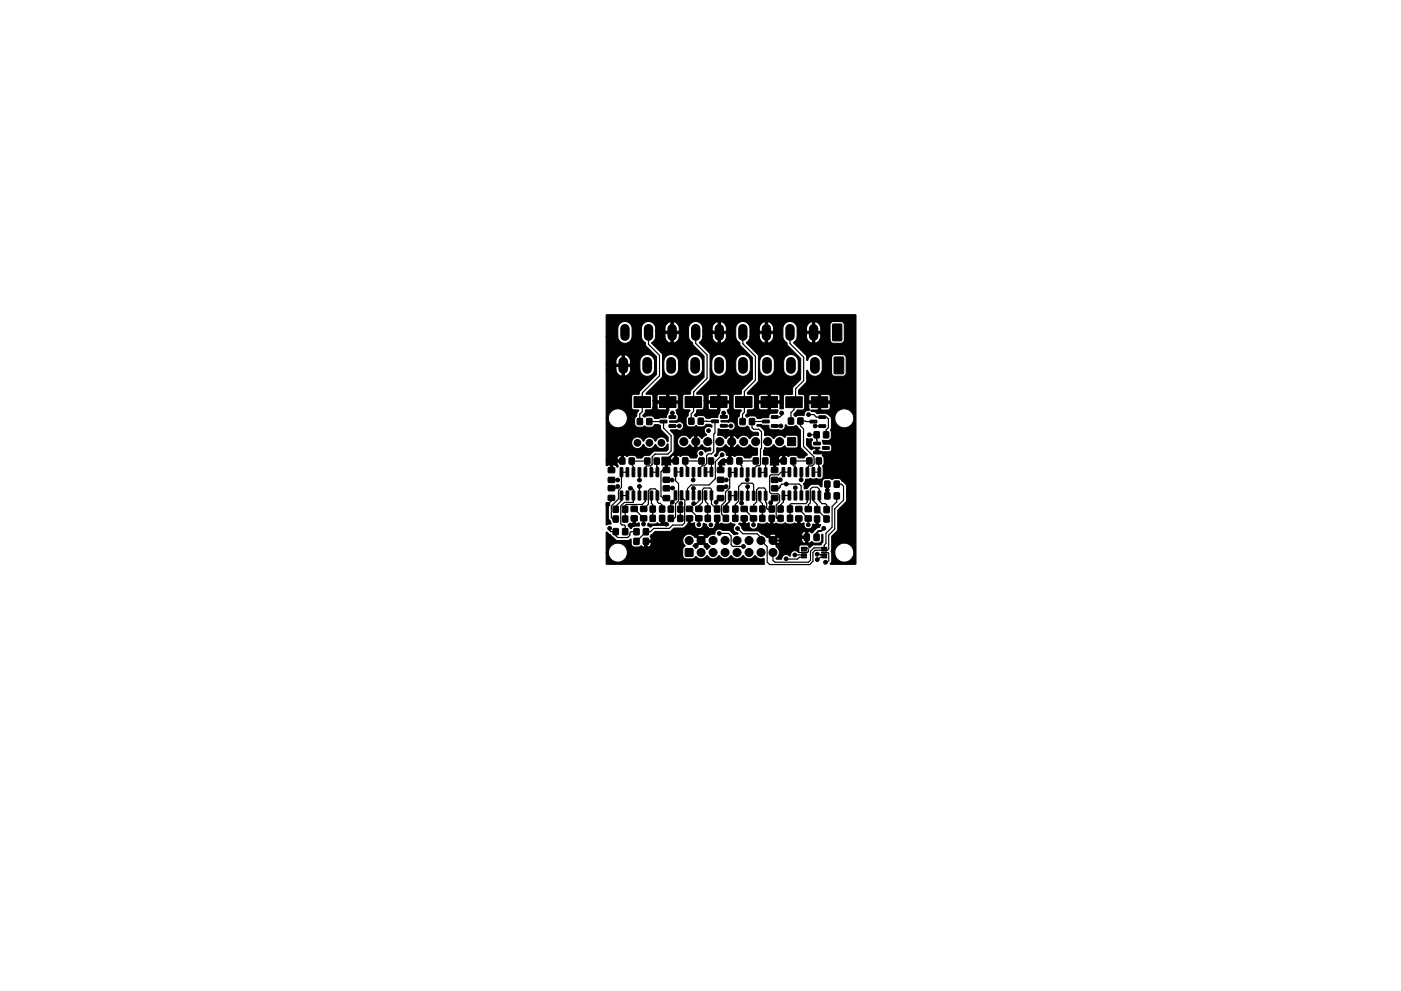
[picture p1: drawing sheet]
<svg xmlns="http://www.w3.org/2000/svg" width="297mm" height="210mm" viewBox="0 0 297 210" stroke-linecap="round" stroke-linejoin="round" font-family="sans-serif">
<g fill="#000" stroke="#000" stroke-width=".21">
<path d="M176.6 68.8l1.7-.1 .2 .2v3.2l-.2 .2h-1.6l-.2-.1zM176.9 75.8l1.7-.1 .3 .2v3.2l-.2 .2h-1.6l-.3-.1zM128.5 66.8h52.9l.1 52.9h-5.4l.2-.7v-1.8h.7a2.01 2.01 0 0 0 2.9 1.8 2.01 2.01 0 0 0 .3-3.4 2.01 2.01 0 0 0-3.2 1.4v.2h-.7l-.1-.3 .1-.4v-2.7l1.3-1.4v-4.2l1.9-1.9-.1-3.4-1.2-1.2-.4-.2h-.9l-.5 .3-.5-.3-1.2 .1-.4 .5-.1 1.2-.7-.5-1.4-.1-.9 .9-.6 .2-.3-1.2 .4-.4 .1-.5 1-.2 .4 .2 .9-.2 .9 .2 .4-.3 .1-.3v-1.8l-.1-.4 .3-.5v-1.1l-.4-.6 .2-.4-1.5-.1v-1l-1 .2-1-1v-1.3h1.1l.2 .3-.3 .4v.7l.5 .4h1.3v.3h-.3v.5l2.5 .1 .3-.5-.1-.8-.4-.3h-1.3l-.2-.7 .2-.1h1.2l.5-.4 .1-1.3-.2-.4 .2-.6v-2h.7l.3 1.1 .8 .8a2.01 2.01 0 0 0 2.8-1.3l.1-.8a2.01 2.01 0 0 0-2.1-1.8 2.01 2.01 0 0 0-1.9 2h-.7l-.6-.7-.5-.3-1.9 .1-.5-.4-.7-.1-.2-.1 .1-.2 3.7-.1 .3-.3v-1h-2v1.4h-.5v-1.4h-2v1l.2 .3-.2 .2a.93 .93 0 0 0-1 1h-1.3l-.5 .3-.4-.3v-.2l.7-.9h1.2l.3-.2 .1-.3v-1.4h5.4v-1l-.4-.4h-1.6v1.4h-.5v-1.4h-1.6l-.4 .4v1h-.9v-1l-.1-.3-1.2-.2v-.9l1.7-1.7v-2.3l.2-.1a1.56 1.56 0 0 0 1.7 1.2 1.56 1.56 0 0 0 1.4-1.4v-1.9l-.2-.6h2.2v3.2l.2 .5 .5 .2h2l.4-.6v-3.3l-.2-.4-.5-.3h-1.8l-.4 .3-.2 .4h-2.2a1.55 1.55 0 0 0-2.6 0l-.3 .6-.1-.1-.2-1-2.6-2.7 .5-.6 .2-.7h2a1.46 1.46 0 0 0 1.2 1.4l.8-.1 .8-.6h2.2l.2 .5 .5 .2h1.7l.5-.4 .1-3.6-.3-.4-.4-.2h-1.7l-.5 .5-.1 3.4h-2.2l.2-.6v-.7h-1.2v2h-.6v-2h-1.2v.6h-2v-1.1h5v-.6a1.46 1.46 0 0 0-1.2-1.4v2h-.6v-2.1a1.5 1.5 0 0 0-1.2 1.4v.7h-2v-.7a1.5 1.5 0 0 0-1.1-1.3 1.51 1.51 0 0 0-1.9 1.3v1.8a1.83 1.83 0 0 0 .9 1.4l.1 .5 2.8 2.8-.1 4.4-1.6 1.7-.1 1.4-1.5 .1-.4 .2v2.8h-.7v-1.1h-2v1.4h1.5l-.1 .6-1.4 .1-.3 .4-.2 .5-2.3 .2-.3-.4-.5-.2-.9 .1-.5 .2-.3-.3 .3-.5 .1-.7 1.1-.1 .4-.4h.8l.4 .5h1.6v-1.4h-2v.9h-.8v-1.5h5.4l-.1-1-.3-.4h-1.6v1.4h-.6v-1.4h-1.6l-.3 .4-.1 1h-.8v-1l-.2-.2-1.3-.2v-.3l2.2-2.3 .1-2.7 .3 .1a1.55 1.55 0 0 0 1.5 1.4 1.55 1.55 0 0 0 1.6-1.5l2 .1a1.55 1.55 0 0 0 1.5 1.4 1.55 1.55 0 0 0 1.5-1.4v-1.7a1.55 1.55 0 0 0-1.5-1.5 1.55 1.55 0 0 0-1.5 1.5v1.6h-2v-1.6a1.55 1.55 0 0 0-1.6-1.5 1.55 1.55 0 0 0-1.5 1.5v1.6h-.3l-.1-3-2.5-2.6 .6-.6 .2-.7h2a1.46 1.46 0 0 0 1.2 1.4h.6a1.45 1.45 0 0 0 1.2-1.4v-.6h-1.2v2h-.6v-2h-1.2v.6h-2v-1.1h5v-.6a1.46 1.46 0 0 0-1.2-1.4v2h-.6v-2.1a1.5 1.5 0 0 0-1.2 1.4v.7h-2v-.7a1.5 1.5 0 0 0-1.1-1.3 1.51 1.51 0 0 0-1.9 1.3v1.8a1.83 1.83 0 0 0 .9 1.4l.1 .5 2.5 2.6v4.5l-2.2 2.3-.1 .9h-1.4l-.3 .3-.1 2.7 .4 .3 1.4 .1-.4 .7v.6l-.5 .5v1.1l.2 .5 .5 .3 .9-.1 .6-.2 .9 1.2 1.3 .1 .1 .2-.1 .5a1.51 1.51 0 0 0-1.8 .7l-.5-.5a1.4 1.4 0 0 0-1.9 .4l-1.1-.6v2.6l.4-.1 .6-.5a1.53 1.53 0 0 0 2.2 .3l.3-.3a1.97 1.97 0 0 0 1.7 .7v1.4l-1 .2-.5 .5-1.2-.1-.6-.5h-1l-.5 .3-.8-.3v1.4l-1.3 .1v.6l-.7-.1v1.3l-.3 .1-.2-.1v-1.3h-.2v-.4l.9-.8a.24 .24 0 0 1 .3-.1 .24 .24 0 0 1 .2 .2h.8v-.9l-.5-.1a.91 .91 0 0 0-1.4-.8l-.8 1.2-.3-.2 .4-.6 .1-1 .1-.1a1.35 1.35 0 0 0 1.7-.6h.2l.4 .4 .5 .2v-2.6l-.5 .1-.6 .6-.6-.6-1-.1v-1.4l3 .3a.91 .91 0 0 0 .6-1.3 .91 .91 0 0 0-1.3-.4l-1.5-.1-.2-.1 .2-.2h1.2l.5-.3v-.7l-.5-1.1 .4-.5v-1h-1.9v1.5l-.6 1.5-2.2 .2-.2-.1-.6-.5h-1l-.5 .2-.4-.2 .5-.7 .1-.5 1.1-.1 .4-.4h.8l.4 .5h1.6v-1.4h-2v.9h-.8v-1.5h5.4l-.1-1-.3-.4h-1.6v1.4h-.6v-1.4h-1.6l-.3 .4-.1 1h-.8v-1l-.2-.2-1.4-.2v-.2l2.8-2.8v-2.3l.4 .1a1.55 1.55 0 0 0 1.6 1.4 1.55 1.55 0 0 0 1.5-1.5l2 .1a1.55 1.55 0 0 0 1.5 1.4 1.55 1.55 0 0 0 1.6-1.4v-1.7a1.55 1.55 0 0 0-1.5-1.5 1.55 1.55 0 0 0-1.6 1.5v1.6h-2v-1.6a1.55 1.55 0 0 0-1.5-1.5 1.55 1.55 0 0 0-1.6 1.5v1.6h-.4v-3.3l-2.2-2.3 .5-.6 .2-.7h2a1.46 1.46 0 0 0 1.2 1.4h.6a1.45 1.45 0 0 0 1.2-1.4v-.6h-1.2v2h-.6v-2h-1.2v.6h-2v-1.1h5v-.6a1.46 1.46 0 0 0-1.2-1.4v2h-.6v-2.1a1.5 1.5 0 0 0-1.2 1.4v.7h-2v-.7a1.5 1.5 0 0 0-1.1-1.3 1.51 1.51 0 0 0-1.9 1.3v1.8a1.62 1.62 0 0 0 .9 1.3l.1 .6 2.3 2.3v4.4l-2.8 2.8-.1 .8h-1.3l-.3 .3-.1 2.7 .4 .3 1.2 .1-.3 .6-.1 .6-.4 .6v1.2l.3 .4 .3 .2h.9l.6-.3 .5 .3h.9l.8-.6h.7l.5 .3-.1 .4-.6-.2-.5 .1a.94 .94 0 0 0 0 1.6l-1 .9-.5-.5-.5-.2v2.6l.4-.1 .6-.6a1.67 1.67 0 0 0 1.9 .7l-.1 .6-.6 .1-.4 .2-.7-.6-.7 .1a.9 .9 0 0 0-.3 1.3l-.3 .5h-1.1l-.7-.6h-1l-.5 .3-.8-.3v1.4h-1.3v.7l-.7-.1v1.3l-.4 .1-.1-1.4h-.7v-1.1h2.7v-.9l-.7 .1-.1 .8h-1.9v-.4l1.4-.1 .6-.3 .6-.9v-2.1h.7a1.36 1.36 0 0 0 1 1.3 1.36 1.36 0 0 0 1.5-.6h.2l.4 .4 .6 .2v-2.6l-.5 .1-.5 .5-.6-.4a1.36 1.36 0 0 0-2.1 1.1h-.7v-1.4l-.8-1 1.4-.2 .7 .2a.91 .91 0 0 0 .7-1.3 .91 .91 0 0 0-1.3-.4h-1.5l-.2-.2 .2-.1h1.1l.6-.4v-.7l-.3-.5-.2-.6 .5-.5v-1h-2v1.4l-.6 1.6-2.4 .2-.6-.6h-1l-.5 .3-.4-.3 .4-.5 .2-.7h1.1l.4-.5h.9l.4 .5h1.6v-1.4h-2v.9h-.9v-1.5h5.4v-1l-.4-.3h-1.6v1.3h-.5v-1.3h-1.6l-.4 .3v1h-.9v-1l-.1-.2-1.3-.2 3.3-3.5 .2-1.8 .3 .1a1.55 1.55 0 0 0 1.5 1.4 1.55 1.55 0 0 0 1.5-1.5l2 .1a1.55 1.55 0 0 0 1.6 1.4 1.55 1.55 0 0 0 1.5-1.4v-1.7a1.55 1.55 0 0 0-1.5-1.5 1.55 1.55 0 0 0-1.6 1.5v1.6h-2v-1.6a1.55 1.55 0 0 0-1.5-1.5 1.55 1.55 0 0 0-1.5 1.5v1.6h-.3l-.1-3.2-2.2-2.4a1.62 1.62 0 0 0 .8-1.3h2a1.46 1.46 0 0 0 1.2 1.4h.6a1.45 1.45 0 0 0 1.2-1.4v-.6h-1.2v2h-.6v-2h-1.2v.6h-2v-1.1h5v-.6a1.46 1.46 0 0 0-1.2-1.4v2h-.6v-2.1a1.5 1.5 0 0 0-1.2 1.4v.7h-2v-.7a1.5 1.5 0 0 0-1.1-1.3 1.51 1.51 0 0 0-1.9 1.3v1.8a1.84 1.84 0 0 0 .9 1.4l.1 .6 2.2 2.3v3.7l-3.5 3.6-.2 .6-1.2 .1-.3 .2v2.8l.3 .3h1l.2 .1-.4 .4-.1 .8-.4 .5v1.2l.2 .5 .5 .1h.9l.4-.2 .6 .2h1l.6-.5h.8l.4 .1 .2 1 1.5 1.5v.9l-.2 .1a1.3 1.3 0 0 0-1.3-1 1.3 1.3 0 0 0-1.2 .9 1.36 1.36 0 0 0-1.3-.9 1.36 1.36 0 0 0-1.3 .9 1.26 1.26 0 0 0-1.7-.9 1.26 1.26 0 0 0-.6 1.8 1.26 1.26 0 0 0 1.8 .4l.5-.6a1.36 1.36 0 0 0 1.3 .9 1.36 1.36 0 0 0 1.3-.9 1.34 1.34 0 0 0 1.3 .9 1.34 1.34 0 0 0 1.2-1l.2 .1v1l-.4 .4h-2.5l-1.1 .9-1.1 .1-.5 .5h-1l-.3-.4-.4-.2h-1l-.4 .3-.8-.3v1.4l-1.4 .1 .1 .5a.3 .3 0 0 1 .1 .5l-.6-.4h-.5v1.2l-.5 .1v-1.3h-.9v-1.2h3.2v-.9a.73 .73 0 0 0-.9 .7v.2h-2.3v-8.8h.5l.3 1.1 .8 .8a2 2 0 0 0 2.6-.8l.3-.7v-.6a2.01 2.01 0 0 0-2.1-1.8 2.01 2.01 0 0 0-1.9 2h-.5v-10.4l2.1 .1a1.5 1.5 0 0 0 1.3 1.4h.5a1.49 1.49 0 0 0 1.3-1.4h2a1.55 1.55 0 0 0 1.5 1.4 1.55 1.55 0 0 0 1.6-1.4v-1.7a1.55 1.55 0 0 0-1.6-1.5 1.55 1.55 0 0 0-1.5 1.5v1.6h-2v-.5h-1.3v2h-.5v-2h-1.3v.5h-2.1v-1h5.2v-.6a1.5 1.5 0 0 0-1.3-1.4v2h-.5v-2.1a1.54 1.54 0 0 0-1.3 1.5v.6h-2.1v-5.9h2.5a1.52 1.52 0 0 0 1.8 1.4 1.51 1.51 0 0 0 1.2-1.4v-1.8a1.5 1.5 0 0 0-1.1-1.3 1.51 1.51 0 0 0-1.9 1.3v1.8h-2.5zM131.5 99.3h.5v1.8h-.5zM131.4 97.2h1.1v1.2h-1.1zM132.8 99.3h.5l-.1 1.8h-.5zM134 99.3h.6l-.1 1.8h-.5zM133.4 97.2h1.1v1.2h-1.1zM135.1 88.8h1.1v1.3h-1.1zM135.3 99.3h.6l-.1 1.8h-.5zM136.7 97.2h1.1v1.3h-1.1zM136.6 99.3h.5l-.1 1.8h-.4z"/>
<path d="M137.1 88.8h1.1v1.3h-1.1zM134.4 84.2h3.5v2.3h-3.5zM137.9 99.3h.5l-.1 1.8h-.5zM138.7 97.2h1.1v1.3h-1.1zM139.1 99.3h.6l-.1 1.8h-.5zM140 89.2l1.3-.1 .1 .5-1.4 .1zM141.9 90.1h1.3l.1 .5-1.4 .1zM141.9 88.2h1.3l.1 .5-1.4 .1zM139.8 84.2h3.5v2.3h-3.5zM143 99.2l.5 .1-.1 1.8-.5-.1zM142.8 97.2h1v1.2h-1zM144.2 99.2l.6 .1-.1 1.8-.5-.1z"/>
<path d="M144.8 97.2h1v1.2h-1zM145.5 99.2l.5 .1v1.8l-.5-.1zM146.1 88.7h1v1.3h-1zM146.8 99.2l.5 .1-.1 1.8-.5-.1zM148.1 88.7h1v1.3h-1zM148.2 97.2h1.1v1.2h-1.1zM148 99.2l.6 .1-.1 1.8-.5-.1zM145.2 84.1h3.6v2.3h-3.6zM149.3 99.2l.6 .1-.1 1.8-.5-.1zM150.2 97.2h1.1v1.2h-1.1zM150.6 99.2l.5 .1-.1 1.8-.4-.1zM150.9 89.1h1.3l.1 .5-1.4 .1z"/>
<path d="M150.6 84.1h3.6v2.3h-3.6zM152.8 90.1l1.3-.1 .1 .5-1.4 .1zM152.8 88.2l1.3-.1 .1 .5-1.4 .1zM154.5 99.3h.5l-.1 1.9-.5-.1zM154.2 97.2h1.1v1.2h-1.1zM155.7 99.3h.6l-.1 1.9-.5-.1zM156.9 88.8h1.1v1.3h-1.1zM156.2 97.2h1.1v1.2h-1.1zM157 99.3h.5v1.9l-.5-.1zM158.3 99.3h.5l-.1 1.9-.5-.1zM158.9 88.8h1.1v1.3h-1.1zM155.9 84.1h3.6v2.3h-3.6z"/>
<path d="M159.7 97.2h1.1v1.2h-1.1zM159.5 99.3h.6l-.1 1.9-.5-.1zM160.8 99.3h.5v1.9l-.5-.1zM160.5 90.1l2.4 .1 .2 .6 .3 .3 2.1 .2 .7-.2 .3-1 .8 .4h.9l.5-.2 1 .9v3.7l1.5 1.6-.8 .7-1.1-.1-.6-.5h-1l-.5 .3-.8-.3v1.4l-1.3 .1v.6l-.6-.1v1.3l-.5 .1v-1.4h-.7l.1-1.1h2.5v-.9a.73 .73 0 0 0-.8 .7v.2h-1.7l-.1-.5-.2-.3-1.2-.1v-1l.2-.6h.2a1.35 1.35 0 0 0 1.6-.6h.1a1.6 1.6 0 0 0 2.4 .2l.5 .5 2-.1 .3-.3v-2l-.5-.4h-1.8l-.5 .5-.3-.2a1.47 1.47 0 0 0-2.1 .5l-.9-.7h-1l-.1-1.2-.8-.7-.7-.1zM161.7 97.2h1.1v1.2h-1.1zM162.1 99.3h.5l-.1 1.9-.5-.1zM161.7 89.2l1.3-.1 .1 .5-1.4 .1zM161.3 84.1h3.6v2.3h-3.6zM163.6 90.1h1.3l.1 .5-1.4 .1zM163.6 88.2h1.3l.1 .5-1.4 .1zM165.8 99.2l.6 .1-.1 1.8h-.5zM165.6 97.2h1.1v1.2h-1.1z"/>
<path d="M167 92.8h1.7v1.7h-1.7zM167.2 88.7h1v1.3h-1zM167.1 99.2l.6 .1-.1 1.8h-.5zM167.6 97.2h1.1v1.2h-1.1zM168.4 99.2l.5 .1-.1 1.8h-.4zM169.2 88.7h1v1.3h-1zM169.7 99.2l.5 .1-.1 1.8h-.5zM166.6 84.2h3.5v2.3h-3.5zM171.1 97.2h1v1.2h-1zM170.9 99.2l.6 .1-.1 1.8h-.5zM172.5 93.8h1.4l.1 .5-1.4 .1zM172.5 95.7h1.4l.1 .5-1.4 .1z"/>
<path d="M172.2 99.2l.5 .1v1.8h-.5zM173.1 97.2h1v1.2h-1zM171.8 89.2h1.3l.1 .5h-1.4zM172.6 91.6h1.1v1.3h-1.1zM173.5 99.2l.5 .1-.1 1.8h-.5zM174.4 94.8h1.3l.1 .5h-1.3zM173.6 90.1h1.4l.1 .5-1.4 .1zM173.6 88.2h1.4l.1 .5-1.4 .1zM172 84.2h3.5v2.3h-3.5zM174.6 91.6h1.1v1.3h-1.1zM128.5 106.6l.7 .2-.2 .6v2.5l.6 1.2-1 .3-.1-.1zM129 105.1h1.3v1.1h-1.3z"/>
<path d="M129 103.1h1.3v1h-1.3zM129 101.3h1.3v1h-1.3zM129 99.2h1.3v1.1h-1.3zM130 109.5h1.1v1.2h-1.1zM130 107.4h1.1v1.3h-1.1zM130 112.2h1.1v1.2h-1.1zM131.5 104.2l.5 .1v1.8l-.5-.1zM132 109.5h1.1v1.2h-1.1zM132 107.4h1.1v1.3h-1.1zM132 112.2h1.1v1.2h-1.1zM132.8 104.2l.5 .1-.1 1.8-.5-.1zM134 104.2l.6 .1-.1 1.8-.5-.1z"/>
<path d="M134.2 109.8h.5v1.3l.8-.2 .1 .6-1.3 .2-.6 .5-.5-.6v-.3l.4-.3 .6 .1zM133.8 107.4h1.3v1.1h-1.3zM133.8 109.4h1.3v1.1h-1.3zM134.4 114.2h1.1v1.3h-1.1zM134.4 112.2h1.1v1.2h-1.1zM135.3 104.2l.6 .1-.1 1.8-.5-.1zM135.8 107.4h1.3v1.1h-1.3zM135.8 109.4h1.3v1.1h-1.3zM136.6 104.2l.5 .1-.1 1.8-.4-.1zM136.4 114.2h1.1v1.3h-1.1zM136.4 112.2h1.1v1.2h-1.1zM137.9 107.4h1v1.2h-1z"/>
<path d="M137.9 104.2l.5 .1-.1 1.8-.5-.1zM137.9 109.4h1v1.2h-1zM139.1 104.2l.6 .1-.1 1.8-.5-.1zM139.9 107.4h1v1.2h-1zM137.4 111l1.4 .2 .6-.3 .7 .3v-1.3l.4-.2 .1 .2v1.3l.7-.2 .5 .3-.2 .2h-3.1l-.5 .4-.7-.4zM140.6 101.3h1.3v1h-1.3zM140.6 99.2h1.3v1h-1.3zM140.6 105.2h1.4v1h-1.4zM140.6 103.1h1.4v1h-1.4zM139.9 109.4h1v1.2h-1zM141.7 109.4h1.1v1.2h-1.1zM141.7 107.4h1.1v1.2h-1.1z"/>
<path d="M143 104.2h.5l-.1 1.9-.5-.1zM143.7 109.4h1.1v1.2h-1.1zM144.2 104.2h.6l-.1 1.9-.5-.1zM143.7 107.4h1.1v1.2h-1.1zM145.3 116.4h1.6v1.6h-1.6zM145.5 104.2h.5v1.9l-.5-.1zM128.5 112.9h.2l.8 .6 1.3 1.2h2.4l.5-.3 .1 1.1 .5 .5 1.1 .1 .5-.3 .5 .3 .8-.1a.73 .73 0 0 0 .8-.6v-.3h-.8v.9h-.5v-1.3l1.3-.1-.1-.8 1-1 3.1-.1 .9-.7h2.1l.9-.9 .1-1.4 .4 .1v1.3l.8-.2 .1 .8a.91 .91 0 0 0 1.1 .5 .91 .91 0 0 0 .7-1l.1-.2 .6 .2v.2a.92 .92 0 0 0 1 .9 .92 .92 0 0 0 .8-1l.2-.1v-1.4l.4-.1 .1 .2v1.3l.7-.2 .4 .2h1l.5-.3 .9 .3v.2a.91 .91 0 0 0-.3 1 .91 .91 0 0 0 .8 .6l.2 .1v.2l-.9 .2-.9-.9-1.5-.1-.8-.2-.5 .2-.3 .8h-.3a1.67 1.67 0 0 0-1.4 .7l-.1-.1-.8 .8 .8 .7h.2l.5 .5-.5 .6h-.2l-.5-.5 .1-.2-.8-.8-.7 .8 .1 .2-.6 .3-.4-.6 .3-.4 .2 .1 .8-.7-.8-.8-.2 .1-.4-.4h1l.8 .7 .7-.7a1.3 1.3 0 0 0-1.5-.1l-1 .1a1.37 1.37 0 0 0-1.9 .3 1.37 1.37 0 0 0 .3 1.9l-.5 .7v1.4l.1 .4 .5 .3h1.4l.4-.2 .3-.3a1.5 1.5 0 0 0 2.4-.2 1.49 1.49 0 0 0 2.6 0 1.49 1.49 0 0 0 2.5 0 1.49 1.49 0 0 0 2.6 0 1.49 1.49 0 0 0 2.5 0 1.65 1.65 0 0 0 1.9 .6l.1 1.1-.1 .1h-33.4l-.1-.1v-2.4h.5a2.01 2.01 0 0 0 2.9 1.8 2.01 2.01 0 0 0 .3-3.4 2.01 2.01 0 0 0-3.2 1.4v.2h-.5zM145.6 107.4h1.2v1.1h-1.2zM145.6 109.4h1.2v1.1h-1.2zM146.8 104.2h.5l-.1 1.9-.5-.1zM148 104.2h.6l-.1 1.9-.5-.1zM147.5 107.4h1.3v1.1h-1.3z"/>
<path d="M147.5 109.4h1.3v1.1h-1.3zM149.5 107.4h1.1v1.2h-1.1zM149.3 104.2h.6l-.1 1.9-.5-.1zM149.5 109.4h1.1v1.2h-1.1zM150.6 104.2h.5l-.1 1.9-.4-.1zM151.5 107.4h1.1v1.2h-1.1zM152.1 105.2h1.3v1h-1.3zM152.1 103.1h1.3v1h-1.3zM152.1 101.3h1.3v1h-1.3zM152.1 99.2h1.3v1h-1.3zM151.5 109.4h1.1v1.2h-1.1zM153.4 109.4h1v1.2h-1z"/>
<path d="M153.4 107.4h1v1.2h-1zM154.5 104.2l.5 .1-.1 1.8h-.5zM155.4 109.4h1v1.2h-1zM155.7 104.2l.6 .1-.1 1.8h-.5zM155.4 107.4h1v1.2h-1zM157 104.2l.5 .1v1.8h-.5zM157.5 109.8h.5v1.3l.8-.2 .1 .8 .7 .5a.94 .94 0 0 0 1.1-1.1l1.4 .1 .5-.3 .8 .3v-1.3l.1-.2 .4 .1v1.4l.6-.2 .5 .2h1l.5-.3 .6 .3h.9l.4-.2 .7 .1v-1.2l.1-.2 .4 .1v1.3l.9-.1a.94 .94 0 0 0 1 1.2 .93 .93 0 0 0 .8-.9l.1-.1 .6 .1v-1.4h.4l.1 1.4h.4l.1 .1-.3 .5-.6 .2-1 1-.8-.3v2.4l.8-.3 .6 .3 1.2-.1 .3-.5 .1-1.3 .2 .1v1.6l-.5 .6h-1.6l-.7 .6-.6-.6h-1.3l-.4 .4-.1 1.1-.7-.3a.93 .93 0 0 0-1 1.1l-.2 .1a.98 .98 0 0 0-1.1-.3 .98 .98 0 0 0-.6 .9h-1.1l-.1-.2 .4-.2a1.44 1.44 0 0 0-.4-2.3l.1-.1-1.1-1.1h.8l.7 .7 .2-.9h4.8a.75 .75 0 0 0 .8 .7v-.9h-.8v.2h-4.8l-.2-.6-.7 .8h-.8l-.7-.8-.3 .1-.4-.4h1l.8 .7 .6-.6h6.3v-.9a.72 .72 0 0 0-.8 .7v.2h-5.5l.1-.1a1.3 1.3 0 0 0-1.5-.1l-1 .1-.6-.3-.9-.7h-2.9l-.4-.4-.2-.6-.5-.4 .2-.2 .7 .1zM157.2 107.5h1.2v1h-1.2zM157.2 109.5h1.2v1h-1.2zM158.3 104.2l.5 .1-.1 1.8h-.5zM159.5 104.2l.6 .1-.1 1.8h-.5zM159.1 107.5h1.3v1h-1.3z"/>
<path d="M159.1 109.5h1.3v1h-1.3zM161.1 107.4h1.1v1.2h-1.1zM160.8 104.2l.5 .1v1.8h-.5zM161.1 109.4h1v1.2h-1zM162.1 104.2l.5 .1-.1 1.8h-.5zM163.1 107.4h1.1v1.2h-1.1zM163.6 101.3h1.3v1h-1.3zM163.6 99.2h1.3v1.1h-1.3zM163.6 105.2h1.3v1h-1.3zM163.6 103.1h1.3v1h-1.3zM163.1 109.4h1v1.2h-1zM165 109.4h1v1.2h-1z"/>
<path d="M165 107.4h1v1.2h-1zM165.8 104.2h.6l-.1 1.9-.5-.1zM167 109.4h1v1.2h-1zM167.1 104.2h.6l-.1 1.9-.5-.1zM167 107.4h1v1.2h-1zM168.4 104.2h.5l-.1 1.9-.4-.1zM168.7 107.5h1.3v1h-1.3zM168.7 109.5h1.3v1h-1.3zM169.9 116.1h1.1v.3h-1.1zM169.9 116.6h1.1v.3h-1.1zM169.9 117.1h1.1v.3h-1.1zM169.9 117.6h1.1v.3h-1.1z"/>
<path d="M169.9 118.1h1.1v.3h-1.1zM169.7 104.2h.5l-.1 1.9-.5-.1zM170.5 113.3h1.1v1.4h-1.1zM170.9 104.2h.6l-.1 1.9-.5-.1zM170.7 107.5h1.3v1h-1.3zM170.7 109.5h1.3v1h-1.3zM172.6 113.3h1v1.4h-1zM172.2 104.2h.5v1.9l-.5-.1zM172.7 109.5h1.1v1.2h-1.1zM172.7 107.5h1.1v1.3h-1.1zM173.5 104.2h.5l-.1 1.9-.5-.1zM174.2 118.1h1.1v.3h-1.1z"/>
<path d="M174.2 117.6h1.1v.3h-1.1zM174.2 117.1h1.1v.3h-1.1zM174.2 116.6h1.1v.3h-1.1zM174.2 116.1h1.1v.3h-1.1zM174.7 109.5h1.1v1.2h-1.1zM174.7 107.5h1.1v1.3h-1.1zM174.9 102.1h1v1.2h-1zM174.9 104.6h1v1.2h-1zM176.9 102.1h1v1.2h-1zM176.9 104.6h1v1.2h-1z"/>
<circle cx="130" cy="97.9" r=".4"/>
<circle cx="135.1" cy="93.9" r=".72"/>
<circle cx="137.7" cy="93.9" r=".72"/>
<circle cx="140.2" cy="93.9" r=".72"/>
<circle cx="141.6" cy="98" r=".4"/>
<circle cx="142.6" cy="87.6" r=".4"/>
<circle cx="144" cy="90.4" r=".4"/>
<circle cx="145" cy="93.7" r=".85"/>
<circle cx="147.5" cy="93.7" r=".85"/>
<circle cx="148.6" cy="96.2" r=".4"/>
<circle cx="150.1" cy="93.7" r=".85"/>
<circle cx="150.2" cy="91.4" r=".4"/>
<circle cx="152.6" cy="93.7" r=".85"/>
<circle cx="153.1" cy="96.5" r=".4"/>
<circle cx="153.1" cy="98" r=".4"/>
<circle cx="153.4" cy="87.6" r=".4"/>
<circle cx="155" cy="90.4" r=".4"/>
<circle cx="155.1" cy="93.7" r=".85"/>
<circle cx="157.7" cy="93.7" r=".85"/>
<circle cx="160.2" cy="93.7" r=".85"/>
<circle cx="162.8" cy="93.7" r=".85"/>
<circle cx="164.6" cy="97.9" r=".4"/>
<circle cx="165.3" cy="93.7" r=".85"/>
<circle cx="165.6" cy="90.4" r=".4"/>
<circle cx="165.7" cy="87.6" r=".4"/>
<circle cx="171.4" cy="88" r=".4"/>
<circle cx="171.6" cy="92.2" r=".4"/>
<circle cx="172.8" cy="90.4" r=".4"/>
<circle cx="175.4" cy="97.3" r=".4"/>
<circle cx="128.9" cy="107" r=".4"/>
<circle cx="129.2" cy="112.1" r=".4"/>
<circle cx="131" cy="103.2" r=".4"/>
<circle cx="131" cy="101.8" r=".4"/>
<circle cx="133.6" cy="103.6" r=".4"/>
<circle cx="134.5" cy="111.2" r=".4"/>
<circle cx="135.6" cy="103.2" r=".4"/>
<circle cx="135.6" cy="101.9" r=".4"/>
<circle cx="136.5" cy="111.2" r=".4"/>
<circle cx="141.3" cy="111.2" r=".4"/>
<circle cx="142.5" cy="101.8" r=".4"/>
<circle cx="142.5" cy="106.5" r=".4"/>
<circle cx="142.6" cy="103.5" r=".4"/>
<circle cx="144.3" cy="106.8" r=".4"/>
<circle cx="146.1" cy="114.7" r=".85"/>
<circle cx="147" cy="101.8" r=".4"/>
<circle cx="147" cy="103.6" r=".4"/>
<circle cx="147.1" cy="106.8" r=".4"/>
<circle cx="148.2" cy="111.3" r=".4"/>
<circle cx="148.7" cy="114.7" r=".85"/>
<circle cx="148.7" cy="117.2" r=".85"/>
<circle cx="149.9" cy="112.2" r=".4"/>
<circle cx="150.7" cy="111.4" r=".4"/>
<circle cx="151.2" cy="114.7" r=".85"/>
<circle cx="151.2" cy="117.2" r=".85"/>
<circle cx="151.8" cy="106.6" r=".4"/>
<circle cx="152.5" cy="113.2" r=".4"/>
<circle cx="153.7" cy="117.2" r=".85"/>
<circle cx="153.7" cy="114.7" r=".85"/>
<circle cx="154" cy="103.3" r=".4"/>
<circle cx="154" cy="101.8" r=".4"/>
<circle cx="156.3" cy="117.2" r=".85"/>
<circle cx="156.3" cy="114.7" r=".85"/>
<circle cx="156.4" cy="112.1" r=".4"/>
<circle cx="157.2" cy="106.7" r=".4"/>
<circle cx="157.6" cy="115.9" r=".4"/>
<circle cx="157.8" cy="111.5" r=".4"/>
<circle cx="158.4" cy="101.8" r=".4"/>
<circle cx="158.5" cy="103.2" r=".4"/>
<circle cx="158.8" cy="114.7" r=".85"/>
<circle cx="158.8" cy="117.2" r=".85"/>
<circle cx="159.8" cy="111.4" r=".4"/>
<circle cx="161.4" cy="114.7" r=".85"/>
<circle cx="161.4" cy="117.2" r=".85"/>
<circle cx="163.4" cy="106.7" r=".4"/>
<circle cx="163.6" cy="111.6" r=".4"/>
<circle cx="163.9" cy="117.2" r=".85"/>
<circle cx="163.9" cy="114.7" r=".85"/>
<circle cx="165.4" cy="101.8" r=".4"/>
<circle cx="166" cy="114.7" r=".4"/>
<circle cx="166.7" cy="118.6" r=".4"/>
<circle cx="166.7" cy="102.7" r=".4"/>
<circle cx="168.5" cy="117.7" r=".4"/>
<circle cx="168.6" cy="103.5" r=".4"/>
<circle cx="169.4" cy="111.6" r=".4"/>
<circle cx="169.9" cy="101.8" r=".4"/>
<circle cx="171.4" cy="111.3" r=".4"/>
<circle cx="173.2" cy="117.6" r=".4"/>
<circle cx="173.3" cy="118.7" r=".4"/>
<circle cx="174.7" cy="112.1" r=".4"/>
<circle cx="175" cy="119.3" r=".4"/>
<circle cx="175.4" cy="104" r=".4"/>
</g>
<path d="M132.5 69.7v1.6M137.5 69.7v1.6M142.5 69.7v1.6M147.5 69.7v1.6M152.5 69.7v1.6M157.5 69.7v1.6M162.5 69.7v1.6M167.5 69.7v1.6M172.5 69.7v1.6" fill="none" stroke="#000" stroke-width="2"/>
<path d="M132.1 76.8v1.5M137.2 76.8v1.5M142.3 76.8v1.5M147.4 76.8v1.5M152.5 76.8v1.5M157.5 76.8v1.5M162.6 76.8v1.5M167.7 76.8v1.5M172.8 76.8v1.5" fill="none" stroke="#000" stroke-width="2.1"/>
<g fill="none" stroke="#000" stroke-width=".25">
<path d="M137.5 70.5v2.6l2.3 2.3v4.3l-3.6 3.7v3.9l-.6 .6 .1 1.5M147.5 70.5v2.4l2.4 2.4v5l-2.8 2.8v4.2l-.5 .5v1.6M157.5 70.5v2.4l2.7 2.7v5.1l-2.4 2.3v4.5l-.4 .3v1.6M167.5 70.5v2.4l2.9 2.9v5l-1.7 1.7v2.8M137.2 97.8h-3.3v.8l.4 .4v1.2M137.7 89.4h3v1.4l1.6 1.6v3.2l-.7 .7h-2.7l-.6 .7v1.6l-.3 .3h-.9l-.3 .2v1.1M139.2 97.8l.2 2.4h-1.3M141.3 99.7h-.8l-.4 .4v5.2l.4 .4h.8M142.5 87.6l.1 .9M142.6 90.4h1.4M142.6 90.4h.1M145.3 97.8v.9l.5 .5v.9"/>
<path d="M145.3 97.8h.1M145.3 97.8h3.4M148.6 89.4h3v2.5l-.3 .2v3.7l-.4 .5h-.7l-.4 .4v1.6l-.5 .5h-.4l-.6 .6v.7M149.8 89.4h.1M150.7 97.8l.1 2.3h-1.2M153.1 96.5l-1.4 1.4v3.7l-1.4 1.3h-3.8l-.7 .8v1.4M153.1 98v.5l-.3 .4v.8M153.1 98h.1M153.4 88.4h.1M153.4 87.6v.8M153.5 90.3l1.5 .1M154.8 97.8l-1.7 .2"/>
<path d="M160.3 97.8h-3.5v.6l.5 .5v1.3M162.3 97.8v2.4h-1.2M162.4 89.4h-3v1.3l.4 .4h1.1l.6 .5v3.5l-.3 .2v3.3l-.2 .2h-.5l-.7 .7v.7M164.3 90.4h1.3M165.7 87.6v.5l-.4 .4h-1M166.2 97.8h-1.6l-.4 .4v1.5M168.3 85.3v1.6l-.6 .6v1.8M171.4 88h1.1l.6 .5h2.2l.3 .4v1.8l-.5 .5v1M171.6 97.8h-3.4v.9l.4 .2v1.3M171.6 92.2h1.6v1.9M171.6 97.8h.1M172.5 89.4l-2.8-.1v1l.7 .7v3.7l2.2 2.2v1.5l-.4 .4h-.7l-.3 .4v1"/>
<path d="M172.8 90.4h.1M172.9 90.4h1.4M173.2 96h1.6l.6 .6v.7M173.6 97.8l.1 2.4h-1.2M175.1 92.2h.1M129.2 112.1v.4l.3 .3h1v.8l.4 .4h2.2l.4-.4v-.5l.3-.3h1.1M129.6 105.6v.7l-.7 .7M129.6 101.8h1.3M130.9 101.8h.1M131 103.2l-.4 .4h-1M132.5 108.1h.1M133 100.2h-1.2v3.2l-.7 .7v1.8l-1.5 1.5v2.4l.3 .3h.6"/>
<path d="M133 105.1h-1.2v1.1l-1.3 1.2v.7M133.6 103.6h.4l.3 .3v2.6l-1.9 .1-.8 .8v3.7l.3 .3h.5l.1 .2v1.2M134.5 111.2h.1M134.5 110v1.2M134.5 108h.1M134.5 108l2 2v1.2M134.9 112.8h.1M135.6 103.2v1.9M135.6 100.2h.1M135.6 100.2v1.7M136.5 108l1-1v-2.9l.4-.4h1l.5 .5v2.3l1 .7v.9M136.8 105.1v1.3l-.6 .6h-3.4l-.3 .3v2.8"/>
<path d="M138.1 105.1v1.7l.3 .2v3.1M140.4 110.1v.3l.8 .8M141.3 101.8h1.2M142.6 103.5l-1.3 .1M143.2 105.1v.8l-1 1v1.1M144.3 106.8l-.1 .1v3.2M144.5 100.1h-1.3v1.9l.7 .6v3.6l-.7 .7v2.8l-.3 .4h-.7M144.5 105.1v.4l.7 .7v4.8l-.5 .4h-2.1l-.7 .7h-3.3l-.7 .7h-1l-2 2.1M145.2 107.2h.1M146.2 110v1.9l.3 .3h4.7l.9-.9v-1.3M146.2 108h.1M146.2 108l2 2v1.3"/>
<path d="M147 103.6v1.5M147 105.1h.1M147 100.1v1.7M148.2 108v-.7l.7-.7v-2.7l.4-.4h1.3l.2 .3v3.1l1.2 1.2M148.3 105.1v1l-.7 .7h-.5M149.6 105.1v1.3l.5 .5-.1 3.1M152.5 113.2h2l.5 .5v1.9l.4 .3h2.2M152.8 105.7l-1 .9M152.8 101.8h1.2M153 107.3h.1M153.9 107.1v1M154 103.3l-.4 .3h-.8"/>
<path d="M156 105.2h-1.3v1.1l-.8 .9M156 100.2h-1.3v3.3l-.9 .9v2l-.8 .8v1.9l.9 .9M156.4 112.1l1.1 1.1h3l.8 .8M157.2 105.2v1.5M157.2 105.2h.1M157.3 100.2h-.1M157.8 110v1.5l1 1.1h2.4l.9-1h8.2l.6 .6h1.7l.6-.6v-1.5M157.8 108l1.9 2v1.3M158.5 103.2v2M158.5 100.2l-.1 1.6M159.7 108l.1-.9 .6-.6v-2.6l.4-.4h1.2l.3 .3v2.7l.3 .3v1l.2 .3h.8M159.7 111.3l.1 .1"/>
<path d="M159.8 105.2v-2.4l-.3-.3h-2.2l-.7 .7v3.1l-.7 .7v3M161.1 105.2v1.1l.6 .6-.1 3.2M163.6 111.6h.1M163.6 110.1v1.5M164.3 105.7l-.9 1M164.3 103.6h.9l.2-.2v-.3l.4-.4h3.7l.4 .4v2M165.4 101.8h-1.2M166 114.7h1.7l.3 .3v.8l1.4 1.4h1.8l.2-.2v-.5l-.3-.3h-.7M167.4 100.2h-1.8l-.5 .5h-1.6l-.3 .3v3.4l.3 .4h1.5l.3 .3v1.3l-.7 .8v2.6l.1 .2h.8M167.4 105.1h-1.3v1.4l-.6 .6v.9M168.5 117.7h1.9M168.6 103.5v1.6"/>
<path d="M169.4 108h.1M169.4 110v1.6M169.4 108l2 2v1.3M169.9 100.2v1.6M170.4 118.2h-.9l-.4 .4h-2.4M171.2 105.1v1.4l-.4 .4h-3.1l-.2 .2v3M171.4 108v-.9l.4-.4v-2.9l.4-.4h1.1l.4 .4v2.5l.6 .6h.7l.3 .3v.9M172.5 105.1v1.1l.8 .8v1.1l1.9 2M173.3 117.6l1.4 .1M174.7 117.2h.9l.1 .2v1.6l-.3 .3h-.4M174.7 118.2h-.8l-.6 .5M177 112.2h.1"/>
<path d="M177 112.2l-1.3 1.3v3l-.3 .2h-2.6l-.4 .5v1.9l-.7 .7h-8.5l-.5-.5v-3.3l-1.4-1.3M177.4 105.2v1.3l-1 1v4.3l-1.3 1.3v2.2l-.4 .4v.5h-2.1l-.8 .8v1.9l-.4 .4h-7.1l-.4-.4v-1.7M177.4 102.7h1l.5 .5v2.9l-1.9 1.9v4.2"/>
</g>
<path d="M131.9 97.8h-1.7l-.6 .5v1.4M143.3 97.8h-1.5l-.5 .5v1.8M166 114.7h-2.1M174.7 112.1h.1M174.7 112.1l-.6 .5h-.5l-.5 .5v.9M175.4 102.7v2.5" fill="none" stroke="#000" stroke-width=".4"/>
</svg>
